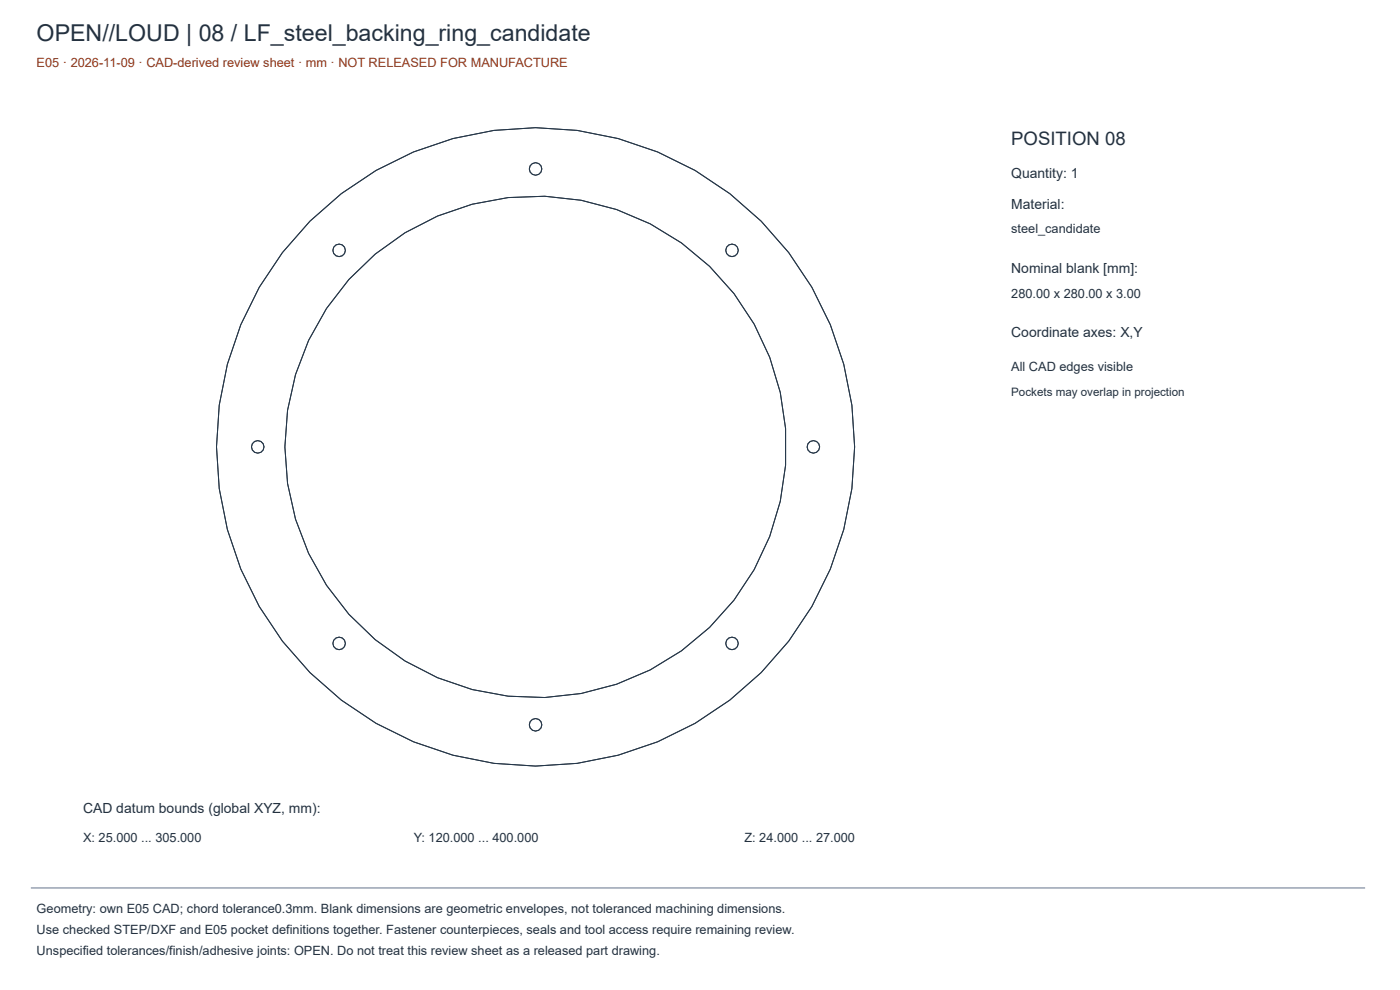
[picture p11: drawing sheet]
<svg xmlns="http://www.w3.org/2000/svg" width="420mm" height="297mm" viewBox="0 0 420 297" stroke-linecap="round" stroke-linejoin="round" font-family="sans-serif">
<defs><g id="words">
<text font-size="7" fill="#24313f" x="11" y="12.2">OPEN//LOUD | 08 / LF_steel_backing_ring_candidate</text>
<text font-size="5.6" fill="#24313f" x="303.5" y="43.5">POSITION 08</text>
<g font-size="4.2" fill="#24313f">
<text x="303.5" y="53.3">Quantity: 1</text>
<text x="303.5" y="62.7">Material:</text>
<text x="303.5" y="81.8">Nominal blank [mm]:</text>
<text x="303.5" y="101">Coordinate axes: X,Y</text>
<text x="24.9" y="243.8">CAD datum bounds (global XYZ, mm):</text>
</g>
<text font-size="3.8" fill="#9a3412" x="11" y="20.2">E05 · 2026-11-09 · CAD-derived review sheet · mm · NOT RELEASED FOR MANUFACTURE</text>
<g font-size="3.8" fill="#24313f">
<text x="303.5" y="70">steel_candidate</text>
<text x="303.5" y="89.5">280.00 x 280.00 x 3.00</text>
<text x="303.5" y="111.4">All CAD edges visible</text>
<text x="24.9" y="252.5">X: 25.000 ... 305.000</text>
<text x="124.2" y="252.5">Y: 120.000 ... 400.000</text>
<text x="223.4" y="252.5">Z: 24.000 ... 27.000</text>
<text x="11" y="274.1">Geometry: own E05 CAD; chord tolerance0.3mm. Blank dimensions are geometric envelopes, not toleranced machining dimensions.</text>
<text x="11" y="280.3">Use checked STEP/DXF and E05 pocket definitions together. Fastener counterpieces, seals and tool access require remaining review.</text>
<text x="11" y="286.6">Unspecified tolerances/finish/adhesive joints: OPEN. Do not treat this review sheet as a released part drawing.</text>
</g>
<text font-size="3.5" fill="#24313f" x="303.5" y="118.7">Pockets may overlap in projection</text>
</g></defs>
<g fill="none" stroke="#25384b" stroke-width=".3">
<circle cx="160.7" cy="50.7" r="1.88"/>
<circle cx="101.8" cy="75.1" r="1.88"/>
<circle cx="219.7" cy="75.1" r="1.88"/>
<circle cx="77.4" cy="134.1" r="1.88"/>
<circle cx="160.7" cy="134.1" r="75.2"/>
<circle cx="160.7" cy="134.1" r="95.8"/>
<circle cx="244.1" cy="134.1" r="1.88"/>
<circle cx="101.8" cy="193" r="1.88"/>
<circle cx="219.7" cy="193" r="1.88"/>
<circle cx="160.7" cy="217.5" r="1.88"/>
</g>
<path d="M9.3 266.4h400.4" fill="none" stroke="#64748b" stroke-width=".3"/>
<use href="#words"/>
</svg>
